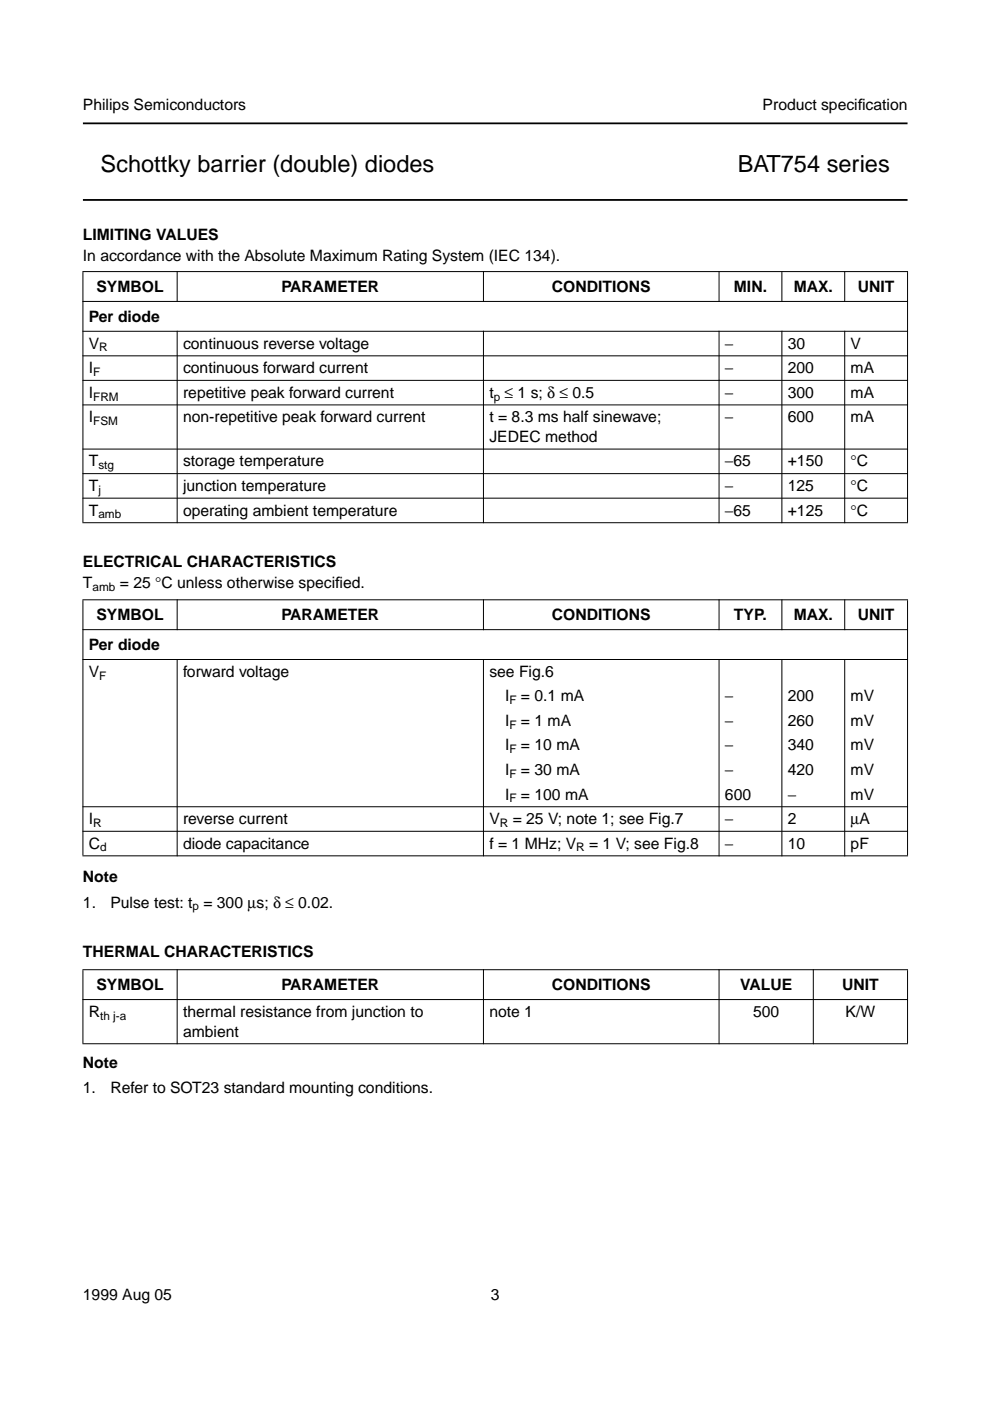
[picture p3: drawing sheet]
<svg xmlns="http://www.w3.org/2000/svg" width="210mm" height="297mm" viewBox="0 0 210 297" stroke-linecap="round" stroke-linejoin="round" font-family="sans-serif">
<defs><g id="words">
<g font-size="5">
<text x="21.3" y="36.5">Schottky barrier (double) diodes</text>
<text x="156.4" y="36.5">BAT754 series</text>
</g>
<g font-size="3.3">
<text x="17.6" y="23.4">Philips Semiconductors</text>
<text x="161.7" y="23.4">Product specif</text>
<text x="181.9" y="23.4">ication</text>
<text x="17.6" y="50.9">LIMITING VALUES</text>
<text x="17.6" y="55.4">In accordance with the Absolute Maximum Rating System (IEC 134).</text>
<text x="20.4" y="61.9">SYMBOL</text>
<text x="59.7" y="61.9">PARAMETER</text>
<text x="117" y="61.9">CONDITIONS</text>
<text x="155.6" y="61.9">MIN.</text>
<text x="168.3" y="61.9">MAX.</text>
<text x="181.9" y="61.9">UNIT</text>
<text x="18.8" y="68.2">Per diode</text>
<text x="18.8" y="73.9">V</text>
<text x="38.8" y="73.9">continuous reverse voltage</text>
<text x="153.7" y="73.9">−</text>
<text x="167" y="73.9">30</text>
<text x="180.3" y="73.9">V</text>
<text x="18.8" y="79.1">I</text>
<text x="38.8" y="79.1">continuous forward current</text>
<text x="153.7" y="79.1">−</text>
<text x="167" y="79.1">200</text>
<text x="180.3" y="79.1">mA</text>
<text x="18.8" y="84.3">I</text>
<text x="18.8" y="89.5">I</text>
<text x="38.8" y="84.3">repetitive peak forward current</text>
<text x="38.8" y="89.5">non-repetitive peak forward current</text>
<text x="103.8" y="84.3">t ≤ 1 s; δ ≤ 0.5</text>
<text x="103.8" y="89.5">t = 8.3 ms half sinewave;</text>
<text x="153.7" y="89.5">−</text>
<text x="153.7" y="84.3">−</text>
<text x="167" y="89.5">600</text>
<text x="167" y="84.3">300</text>
<text x="180.3" y="89.5">mA</text>
<text x="180.3" y="84.3">mA</text>
<text x="103.8" y="93.7">JEDEC method</text>
<text x="18.8" y="98.9">T</text>
<text x="38.8" y="98.9">storage temperature</text>
<text x="153.7" y="98.9">−65</text>
<text x="167" y="98.9">+150</text>
<text x="180.3" y="98.9">°C</text>
<text x="18.8" y="104.1">T</text>
<text x="38.8" y="104.1">junction temperature</text>
<text x="153.7" y="104.1">−</text>
<text x="167" y="104.1">125</text>
<text x="180.3" y="104.1">°C</text>
<text x="18.8" y="109.3">T</text>
<text x="38.8" y="109.3">operating ambient temperature</text>
<text x="153.7" y="109.3">−65</text>
<text x="167" y="109.3">+125</text>
<text x="180.3" y="109.3">°C</text>
<text x="17.6" y="120.1">ELECTRICAL CHARACTERISTICS</text>
<text x="17.6" y="124.7">T</text>
<text x="25.4" y="124.7">= 25 °C unless otherwise specif</text>
<text x="71.1" y="124.7">ied.</text>
<text x="20.4" y="131.5">SYMBOL</text>
<text x="59.7" y="131.5">PARAMETER</text>
<text x="117" y="131.5">CONDITIONS</text>
<text x="155.6" y="131.5">TYP.</text>
<text x="168.3" y="131.5">MAX.</text>
<text x="181.9" y="131.5">UNIT</text>
<text x="18.8" y="137.8">Per diode</text>
<text x="18.8" y="143.5">V</text>
<text x="38.8" y="143.5">forward voltage</text>
<text x="103.8" y="143.5">see Fig.6</text>
<text x="107.1" y="148.7">I</text>
<text x="110.5" y="148.7">= 0.1 mA</text>
<text x="153.7" y="148.7">−</text>
<text x="167" y="148.7">200</text>
<text x="180.3" y="148.7">mV</text>
<text x="107.1" y="153.9">I</text>
<text x="110.5" y="153.9">= 1 mA</text>
<text x="153.7" y="153.9">−</text>
<text x="167" y="153.9">260</text>
<text x="180.3" y="153.9">mV</text>
<text x="107.1" y="159.1">I</text>
<text x="110.5" y="159.1">= 10 mA</text>
<text x="153.7" y="159.1">−</text>
<text x="167" y="159.1">340</text>
<text x="180.3" y="159.1">mV</text>
<text x="107.1" y="164.3">I</text>
<text x="110.5" y="164.3">= 30 mA</text>
<text x="153.7" y="164.3">−</text>
<text x="167" y="164.3">420</text>
<text x="180.3" y="164.3">mV</text>
<text x="107.1" y="169.5">I</text>
<text x="110.5" y="169.5">= 100 mA</text>
<text x="153.7" y="169.5">600</text>
<text x="167" y="169.5">−</text>
<text x="180.3" y="169.5">mV</text>
<text x="18.8" y="174.7">I</text>
<text x="18.8" y="179.9">C</text>
<text x="38.8" y="174.7">reverse current</text>
<text x="38.8" y="179.9">diode capacitance</text>
<text x="103.8" y="174.7">V</text>
<text x="103.8" y="179.9">f = 1 MHz; V</text>
<text x="108.7" y="174.7">= 25 V; note 1; see Fig.7</text>
<text x="124.9" y="179.9">= 1 V; see Fig.8</text>
<text x="153.7" y="179.9">−</text>
<text x="153.7" y="174.7">−</text>
<text x="167" y="179.9">10</text>
<text x="167" y="174.7">2</text>
<text x="180.3" y="179.9">pF</text>
<text x="180.3" y="174.7">µA</text>
<text x="17.6" y="187">Note</text>
<text x="17.6" y="192.4">1.</text>
<text x="23.4" y="192.4">Pulse test: t = 300 µs; δ ≤ 0.02.</text>
<text x="17.6" y="202.8">THERMAL CHARACTERISTICS</text>
<text x="20.4" y="209.9">SYMBOL</text>
<text x="59.7" y="209.9">PARAMETER</text>
<text x="117" y="209.9">CONDITIONS</text>
<text x="156.9" y="209.9">VALUE</text>
<text x="178.5" y="209.9">UNIT</text>
<text x="18.8" y="215.6">R</text>
<text x="38.8" y="215.6">thermal resistance from junction to</text>
<text x="103.8" y="215.6">note 1</text>
<text x="159.7" y="215.6">500</text>
<text x="179.3" y="215.6">K/W</text>
<text x="38.8" y="219.8">ambient</text>
<text x="17.6" y="226.4">Note</text>
<text x="17.6" y="231.8">1.</text>
<text x="23.4" y="231.8">Refer to SOT23 standard mounting conditions.</text>
<text x="17.6" y="275.6">1999 Aug 05</text>
<text x="104.1" y="275.6">3</text>
</g>
<g font-size="2.5">
<text x="21.1" y="74.5">R</text>
<text x="19.8" y="79.7">F</text>
<text x="19.8" y="84.9">FRM</text>
<text x="104.7" y="84.9">p</text>
<text x="19.8" y="90.1">FSM</text>
<text x="20.9" y="99.5">stg</text>
<text x="20.9" y="104.7">j</text>
<text x="20.9" y="109.9">amb</text>
<text x="19.6" y="125.3">amb</text>
<text x="21.1" y="144.1">F</text>
<text x="108" y="149.3">F</text>
<text x="108" y="154.5">F</text>
<text x="108" y="159.7">F</text>
<text x="108" y="164.9">F</text>
<text x="108" y="170.1">F</text>
<text x="19.8" y="175.3">R</text>
<text x="106" y="175.3">R</text>
<text x="21.2" y="180.5">d</text>
<text x="122.2" y="180.5">R</text>
<text x="40.8" y="193">p</text>
<text x="21.2" y="216.2">th j-a</text>
</g>
</g></defs>
<path d="M17.6 26.2h174.8M17.6 42.4h174.8" fill="none" stroke="#000" stroke-width=".38"/>
<g fill="#000" stroke="#000" stroke-width=".21">
<path d="M17.5 57.6h175zM37.6 57.5v6.5zM102.5 57.5v6.5zM152.5 57.5v6.5zM165.8 57.5v6.5zM179.1 57.5v6.5zM17.5 63.9h175zM17.5 70.2h175zM17.5 75.4h175zM17.5 80.6h175zM17.5 85.8h175zM17.5 95.2h175z"/>
<path d="M17.6 57.7v53zM37.6 70.1v40.8zM102.5 70.1v40.8zM152.5 70.1v40.8zM165.8 70.1v40.8zM179.1 70.1v40.8zM192.4 57.7v53zM17.5 100.4h175zM17.5 105.6h175zM17.5 110.8h175zM37.6 127.1v6.5zM102.5 127.1v6.5z"/>
<path d="M152.5 127.1v6.5zM165.8 127.1v6.5zM179.1 127.1v6.5zM17.5 127.2h175zM17.5 133.5h175zM17.5 139.8h175zM17.5 171h175zM17.5 176.3h175zM17.6 127.3v54.1zM37.6 139.7v41.9zM102.5 139.7v41.9zM152.5 139.7v41.9z"/>
<path d="M165.8 139.7v41.9zM179.1 139.7v41.9zM192.4 127.3v54.1zM17.5 181.5h175zM17.5 205.6h175zM17.5 211.9h175zM17.6 205.7v15.5zM37.6 205.5v15.9zM102.5 205.5v15.9zM152.5 205.5v15.9zM172.4 205.5v15.9zM192.4 205.7v15.5z"/>
<path d="M17.5 221.3h175z"/>
</g>
<use href="#words"/>
</svg>
